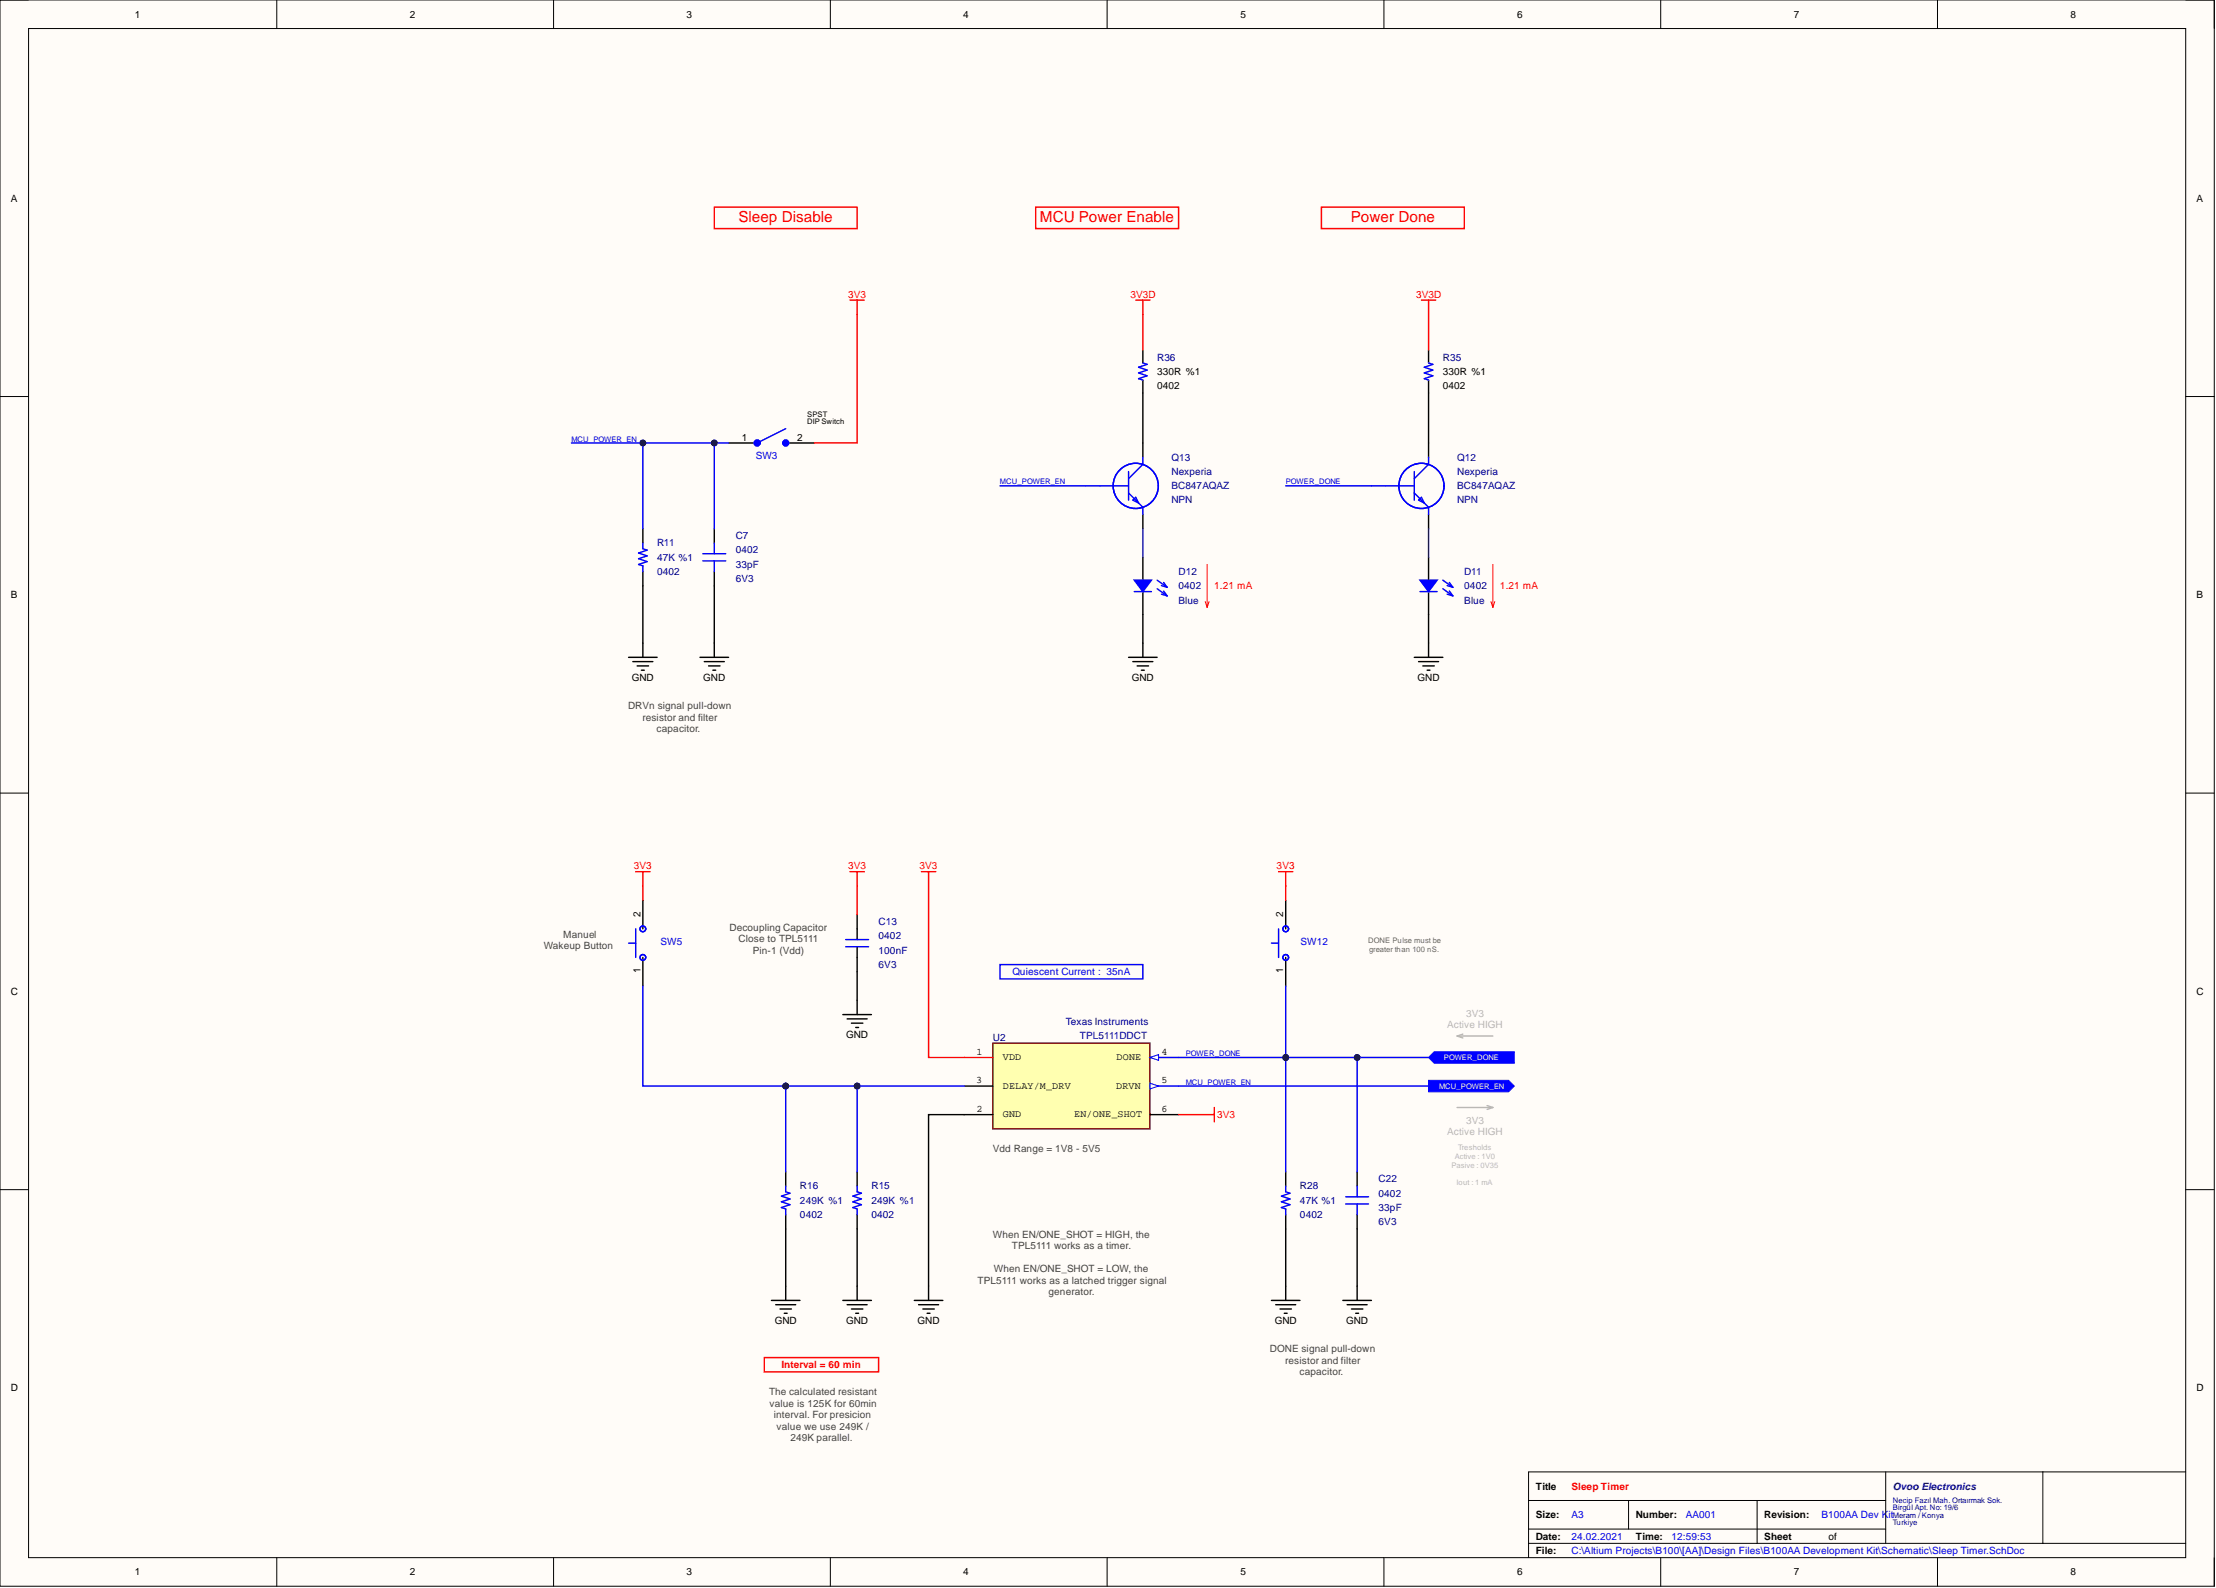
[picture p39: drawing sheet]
<svg xmlns="http://www.w3.org/2000/svg" width="393mm" height="282mm" viewBox="0 0 393 282" stroke-linecap="round" stroke-linejoin="round" font-family="sans-serif">
<defs><g id="words">
<g font-size="2.7" fill="#f00">
<text x="131.1" y="39.5">Sleep Disable</text>
<text x="184.6" y="39.5">MCU Power Enable</text>
<text x="239.8" y="39.5">Power Done</text>
</g>
<g font-size="1.8">
<text x="23.9" y="3.1">1</text>
<text x="72.8" y="3.1">2</text>
<text x="121.9" y="3.1">3</text>
<text x="171" y="3.1">4</text>
<text x="220.2" y="3.1">5</text>
<text x="269.3" y="3.1">6</text>
<text x="318.4" y="3.1">7</text>
<text x="367.5" y="3.1">8</text>
<text x="1.9" y="35.8">A</text>
<text x="389.9" y="35.8">A</text>
<text x="205.4" y="66.5">330R %1</text>
<text x="205.4" y="69.1">0402</text>
<text x="256.1" y="66.5">330R %1</text>
<text x="256.1" y="69.1">0402</text>
<text x="131.7" y="78.2">1</text>
<text x="141.5" y="78.2">2</text>
<text x="1.9" y="106.2">B</text>
<text x="389.9" y="106.2">B</text>
<text x="112.2" y="120.8">GND</text>
<text x="124.8" y="120.8">GND</text>
<text x="200.9" y="120.8">GND</text>
<text x="251.6" y="120.8">GND</text>
<text x="113.7" y="162.8" transform="rotate(-90 113.7 162.8)">2</text>
<text x="227.8" y="162.8" transform="rotate(-90 227.8 162.8)">2</text>
<text x="113.7" y="172.7" transform="rotate(-90 113.7 172.7)">1</text>
<text x="227.8" y="172.7" transform="rotate(-90 227.8 172.7)">1</text>
<text x="1.9" y="176.6">C</text>
<text x="389.9" y="176.6">C</text>
<text x="150.2" y="184.2">GND</text>
<text x="173.4" y="187.2">1</text>
<text x="178" y="188.2">VDD</text>
<text x="198.2" y="188.2">DONE</text>
<text x="206.2" y="187.2">4</text>
<text x="173.3" y="192.3">3</text>
<text x="173.4" y="197.3">2</text>
<text x="178" y="193.3">DELAY/M_DRV</text>
<text x="198.1" y="193.3">DRVN</text>
<text x="206.2" y="197.3">6</text>
<text x="206.2" y="192.3">5</text>
<text x="178" y="198.4">GND</text>
<text x="190.7" y="198.4">EN/ONE_SHOT</text>
<text x="137.5" y="235">GND</text>
<text x="150.2" y="235">GND</text>
<text x="162.9" y="235">GND</text>
<text x="226.3" y="235">GND</text>
<text x="239" y="235">GND</text>
<text x="1.9" y="247">D</text>
<text x="389.9" y="247">D</text>
<text x="272.6" y="264.4">Title</text>
<text x="272.6" y="269.5">Size:</text>
<text x="290.3" y="269.5">Number:</text>
<text x="313.2" y="269.5">Revision:</text>
<text x="272.6" y="273.3">Date:</text>
<text x="272.6" y="275.8">File:</text>
<text x="290.3" y="273.3">Time:</text>
<text x="313.2" y="273.3">Sheet</text>
<text x="324.6" y="273.3">of</text>
<text x="23.9" y="279.6">1</text>
<text x="72.8" y="279.6">2</text>
<text x="121.9" y="279.6">3</text>
<text x="171" y="279.6">4</text>
<text x="220.2" y="279.6">5</text>
<text x="269.3" y="279.6">6</text>
<text x="318.4" y="279.6">7</text>
<text x="367.5" y="279.6">8</text>
</g>
<g font-size="1.8" fill="#f00">
<text x="150.5" y="52.8">3V3</text>
<text x="200.7" y="52.8">3V3D</text>
<text x="251.4" y="52.8">3V3D</text>
<text x="215.5" y="104.6">1.21 mA</text>
<text x="266.3" y="104.6">1.21 mA</text>
<text x="112.5" y="154.3">3V3</text>
<text x="150.5" y="154.3">3V3</text>
<text x="163.2" y="154.3">3V3</text>
<text x="226.6" y="154.3">3V3</text>
<text x="216" y="198.4">3V3</text>
<text x="138.7" y="242.8">Interval = 60 min</text>
<text x="278.9" y="264.4">Sleep Timer</text>
</g>
<g font-size="1.8" fill="#000080">
<text x="205.4" y="64">R36</text>
<text x="256.1" y="64">R35</text>
<text x="207.9" y="81.8">Q13</text>
<text x="258.6" y="81.8">Q12</text>
<text x="207.9" y="84.3">Nexperia</text>
<text x="207.9" y="86.8">BC847AQAZ</text>
<text x="207.9" y="89.4">NPN</text>
<text x="258.6" y="84.3">Nexperia</text>
<text x="258.6" y="86.8">BC847AQAZ</text>
<text x="258.6" y="89.4">NPN</text>
<text x="130.6" y="95.7">C7</text>
<text x="116.6" y="99.5">47K %1</text>
<text x="116.6" y="97">R11</text>
<text x="130.6" y="98.2">0402</text>
<text x="130.6" y="100.8">33pF</text>
<text x="116.6" y="102">0402</text>
<text x="130.6" y="103.3">6V3</text>
<text x="209.2" y="104.6">0402</text>
<text x="209.2" y="107.1">Blue</text>
<text x="209.2" y="102">D12</text>
<text x="259.9" y="104.6">0402</text>
<text x="259.9" y="107.1">Blue</text>
<text x="259.9" y="102">D11</text>
<text x="155.9" y="166.7">0402</text>
<text x="155.9" y="164.2">C13</text>
<text x="155.9" y="169.3">100nF</text>
<text x="155.9" y="171.8">6V3</text>
<text x="176.2" y="184.7">U2</text>
<text x="189.2" y="182">Texas Instruments</text>
<text x="191.7" y="184.5">TPL5111DDCT</text>
<text x="244.7" y="209.9">C22</text>
<text x="142" y="213.7">249K %1</text>
<text x="142" y="211.1">R16</text>
<text x="154.7" y="213.7">249K %1</text>
<text x="154.7" y="211.1">R15</text>
<text x="230.8" y="213.7">47K %1</text>
<text x="230.8" y="211.1">R28</text>
<text x="244.7" y="212.4">0402</text>
<text x="244.7" y="214.9">33pF</text>
<text x="142" y="216.2">0402</text>
<text x="154.7" y="216.2">0402</text>
<text x="230.8" y="216.2">0402</text>
<text x="244.7" y="217.5">6V3</text>
<text x="336" y="264.4">Ovoo Electronics</text>
</g>
<g font-size="1.8" fill="#00f">
<text x="134.1" y="81.5">SW3</text>
<text x="117.2" y="167.7">SW5</text>
<text x="230.8" y="167.7">SW12</text>
<text x="179.7" y="173.1">Quiescent Current : 35nA</text>
<text x="278.9" y="269.5">A3</text>
<text x="299.2" y="269.5">AA001</text>
<text x="323.3" y="269.5">B100AA Dev Kit</text>
<text x="278.9" y="273.3">24.02.2021</text>
<text x="278.9" y="275.8">C:\Altium Projects\B100\[AA]\Design Files\B100AA Development Kit\Schematic\Sleep Timer.SchDoc</text>
<text x="296.7" y="273.3">12:59:53</text>
</g>
<g font-size="1.8" fill="#434343">
<text x="111.5" y="125.9">DRVn signal pull-down</text>
<text x="114" y="127.9">resistor and filter</text>
<text x="116.6" y="130">capacitor.</text>
<text x="100" y="166.5">Manuel</text>
<text x="129.5" y="165.2">Decoupling Capacitor</text>
<text x="131.1" y="167.2">Close to TPL5111</text>
<text x="96.5" y="168.5">Wakeup Button</text>
<text x="133.6" y="169.3">Pin-1 (Vdd)</text>
<text x="176.2" y="204.5">Vdd Range = 1V8 - 5V5</text>
<text x="176.2" y="219.7">When EN/ONE_SHOT = HIGH, the</text>
<text x="179.6" y="221.8">TPL5111 works as a timer.</text>
<text x="173.5" y="227.9">TPL5111 works as a latched trigger signal</text>
<text x="176.4" y="225.8">When EN/ONE_SHOT = LOW, the</text>
<text x="186.1" y="229.9">generator.</text>
<text x="225.4" y="240">DONE signal pull-down</text>
<text x="228.1" y="242.1">resistor and filter</text>
<text x="230.7" y="244.1">capacitor.</text>
<text x="136.5" y="247.7">The calculated resistant</text>
<text x="136.6" y="249.7">value is 125K for 60min</text>
<text x="137.4" y="251.7">interval. For presicion</text>
<text x="137.9" y="253.7">value we use 249K /</text>
<text x="140.3" y="255.8">249K parallel.</text>
</g>
<g font-size="1.8" fill="#b7b7b7">
<text x="256.9" y="182.5">Active HIGH</text>
<text x="260.3" y="180.4">3V3</text>
<text x="256.9" y="201.5">Active HIGH</text>
<text x="260.3" y="199.5">3V3</text>
</g>
<g font-size="1.4">
<text x="143.3" y="74.1">SPST</text>
<text x="143.3" y="75.3">DIP Switch</text>
</g>
<g font-size="1.4" fill="#00f">
<text x="101.4" y="78.4">MCU_POWER_EN</text>
<text x="177.5" y="86">MCU_POWER_EN</text>
<text x="228.2" y="86">POWER_DONE</text>
<text x="210.5" y="187.4">POWER_DONE</text>
<text x="210.5" y="192.5">MCU_POWER_EN</text>
</g>
<g font-size="1.4" fill="#666">
<text x="242.8" y="167.4">DONE Pulse must be</text>
<text x="243" y="168.9">greater than 100 nS.</text>
</g>
<g font-size="1.4" fill="#fff">
<text x="256.3" y="188.2">POWER_DONE</text>
<text x="255.4" y="193.3">MCU_POWER_EN</text>
</g>
<g font-size="1.4" fill="#b7b7b7">
<text x="257.6" y="207.2">Pasive : 0V35</text>
<text x="258.2" y="205.7">Active : 1V0</text>
<text x="258.8" y="204.2">Tresholds</text>
<text x="258.6" y="210.3">Iout : 1 mA</text>
</g>
<g font-size="1.4" fill="#000080">
<text x="336" y="266.8">Necip Fazıl Mah. Ortaırmak Sok.</text>
<text x="336" y="268.1">Birgül Apt. No: 19/6</text>
<text x="336" y="269.4">Meram / Konya</text>
<text x="336" y="270.6">Turkiye</text>
</g>
</g></defs>
<path d="M0 0h393v281.6h-393z" fill-rule="evenodd" fill="#fffcf8"/>
<path d="M0 0h393v281.6h-393z" fill="none" stroke="#000" stroke-width=".18"/>
<path d="M5.1 5.1h382.9v271.4h-382.9z" fill-rule="evenodd" fill="#fffcf8"/>
<g fill="none" stroke="#000" stroke-width=".18">
<path d="M0 0h5.1M49.1 0v5.1M98.3 0v5.1M147.4 0v5.1M196.5 0v5.1M245.7 0v5.1M294.8 0v5.1M343.9 0v5.1M388 0h5v5.1M5.1 5.1h382.9v271.4h-382.9zM0 70.4h5.1M388 70.4h5"/>
<path d="M0 140.8h5.1M388 140.8h5M0 211.2h5.1M388 211.2h5M49.1 276.5v5.1M98.3 276.5v5.1M147.4 276.5v5.1M196.5 276.5v5.1M245.7 276.5v5.1M271.3 266.3h63.4M271.3 273.9h116.7M271.3 271.4h63.4"/>
<path d="M289.1 266.3v5.1M294.8 276.5v5.1M311.9 266.3v7.6M334.7 261.3v12.6M343.9 276.5v5.1M362.6 261.3v12.6M388 261.3h-116.7v15.2M393 276.5v5.1"/>
</g>
<path d="M135.7 241h20.2v2.5h-20.2z" fill="none" stroke="#f00" stroke-width=".25"/>
<path d="M176.2 185.2h27.9v15.2h-27.9z" fill-rule="evenodd" fill="#ffffb0"/>
<path d="M176.2 185.2h27.9v15.2h-27.9z" fill="none" stroke="#800000" stroke-width=".25"/>
<path d="M171.2 187.7h5" fill="none" stroke="#f00" stroke-width=".25"/>
<path d="M171.2 197.8h5M171.2 192.8h5M204.1 197.8h5.1" fill="none" stroke="#000" stroke-width=".25"/>
<path d="M204.1 192.8h5.1" fill="none" stroke="#00f" stroke-width=".25"/>
<path d="M204.1 192.3l1.5 .5-1.5 .5z" fill="#f8fcff"/>
<path d="M204.1 192.3l1.5 .5-1.5 .5z" fill="none" stroke="#00f" stroke-width=".18"/>
<path d="M204.1 187.7h5.1" fill="none" stroke="#00f" stroke-width=".25"/>
<path d="M204.1 187.7l1.5-.5v1z" fill="#f8fcff"/>
<path d="M204.1 187.7l1.5-.5v1z" fill="none" stroke="#00f" stroke-width=".18"/>
<g fill="none" stroke="#000" stroke-width=".25">
<path d="M152.1 162.3v4.5M152.1 168v4.5M152.1 177.6v2.5M149.6 180.1h5.1M150.4 180.9h3.5M151.1 181.6h2.1M151.9 182.4h.5M139.5 208v2.5M139.5 215.6v2.5M152.1 208v2.5M152.1 215.6v2.5M228.2 208v2.5"/>
<path d="M228.2 215.6v2.5M240.9 208v2.5M240.9 215.6v2.5M136.9 230.8h5.1M137.7 231.6h3.5M138.5 232.3h2M139.2 233.1h.5M139.5 228.3v2.5M149.6 230.8h5.1M150.4 231.6h3.5M151.1 232.3h2.1M151.9 233.1h.5"/>
<path d="M152.1 228.3v2.5M162.3 230.8h5.1M163 231.6h3.6M163.8 232.3h2M164.6 233.1h.5M164.8 228.3v2.5M225.7 230.8h5.1M226.4 231.6h3.6M227.2 232.3h2M228 233.1h.5M228.2 228.3v2.5M238.4 230.8h5"/>
<path d="M239.1 231.6h3.6M239.9 232.3h2M240.6 233.1h.5M240.9 228.3v2.5"/>
</g>
<path d="M150.1 166.8h4.1M150.1 168h4.1M177.5 171.2h25.4v2.6h-25.4zM139.5 210.5v1l.7 .3-1.5 .5 1.5 .5-1.5 .5 1.5 .5-1.5 .5 .8 .3v1M152.1 210.5v1l.8 .3-1.5 .5 1.5 .5-1.5 .5 1.5 .5-1.5 .5 .7 .3v1M228.2 210.5v1l.8 .3-1.5 .5 1.5 .5-1.5 .5 1.5 .5-1.5 .5 .7 .3v1M238.9 212.4h4M238.9 213.7h4M240.9 210.5v1.9M240.9 213.7v1.9" fill="none" stroke="#00f" stroke-width=".25"/>
<path d="M150.9 154.7h2.5M152.1 154.7v2.6M163.6 154.7h2.5M164.8 154.7v2.6M213 197.8h2.5M215.5 196.6v2.5" fill="none" stroke="#f00" stroke-width=".25"/>
<path d="M258.6 183.9h6.4M258.6 183.9l1.1 .3M258.6 196.6h6.4M259.7 183.6l-1.1 .3M264 196.2l1 .4M265 196.6l-1 .3" fill="none" stroke="#b7b7b7" stroke-width=".25"/>
<path d="M253.6 191.8h14.2l1 1-1 1h-14.2z" fill-rule="evenodd" fill="#00f"/>
<path d="M253.6 191.8h14.2l1 1-1 1h-14.2z" fill="none" stroke="#00f" stroke-width=".18"/>
<path d="M254.6 186.7h14.2v2h-14.2l-1-1z" fill-rule="evenodd" fill="#00f"/>
<path d="M254.6 186.7h14.2v2h-14.2l-1-1z" fill="none" stroke="#00f" stroke-width=".18"/>
<g fill="none" stroke="#000" stroke-width=".25">
<path d="M202.9 62.1v2.3M202.9 67.5v2.2M202.9 78.6v2.6M202.9 91.3v2.5M202.9 98.9v4.1M200.3 116.7h5.1M201.1 117.4h3.5M201.8 118.2h2.1M202.6 119h.5M202.9 105v4.1M202.9 114.1v2.6M228.2 159.8v5.1"/>
<path d="M228.2 169.9v5.1"/>
</g>
<g fill="none" stroke="#00f" stroke-width=".25">
<path d="M202.9 64.4l.7 .3-1.5 .5 1.5 .5-1.5 .5 1.5 .5-1.5 .5 .8 .3M192.7 86.2h7.6M200.3 83.7v5.1M200.3 87.5l2.6 2.5v1.3M201.6 88.3l.5 1-1-.5zM202.9 81.2v1.2l-2.6 2.6M201.3 105h3.1M225.7 167.4h1.2M226.9 164.9v5"/>
<circle cx="201.6" cy="86.2" r="4"/>
<circle cx="228.2" cy="164.9" r=".51"/>
<circle cx="228.2" cy="169.9" r=".51"/>
</g>
<path d="M201.6 53.3h2.5M202.9 53.3v2.5M226.9 154.7h2.6M228.2 154.7v2.6" fill="none" stroke="#f00" stroke-width=".25"/>
<path d="M213.9 106.8l.4 1M214.3 100.2v7.6M214.6 106.8l-.3 1" fill="none" stroke="#f00" stroke-width=".18"/>
<path d="M201.3 103h3.1l-1.5 2z" fill="#00f"/>
<g fill="none" stroke="#00f" stroke-width=".25">
<path d="M253.6 64.4l.7 .3-1.5 .5 1.5 .5-1.5 .5 1.5 .5-1.5 .5 .8 .3M243.4 86.2h7.6M251 83.7v5.1M251 87.5l2.6 2.5v1.3M252.3 88.3l.5 1-1-.5zM253.6 81.2v1.2l-2.6 2.6M201.3 103h3.1l-1.5 2zM205.4 103l1.8 1.2M205.4 104.5l1.8 1.3M206.2 103.9l1 .3M206.2 105.5l1 .3M206.5 103.4l.7 .8"/>
<path d="M206.5 104.9l.7 .9M252.1 105h3"/>
<circle cx="252.3" cy="86.2" r="4"/>
</g>
<path d="M183.8 36.8h25.4v3.8h-25.4zM252.3 53.3h2.5M253.6 53.3v2.5" fill="none" stroke="#f00" stroke-width=".25"/>
<path d="M253.6 62.1v2.3M253.6 67.5v2.2M253.6 78.6v2.6M253.6 91.3v2.5M253.6 98.9v4.1M251 116.7h5.1M251.8 117.4h3.5M252.6 118.2h2M253.3 119h.5M253.6 105v4.1M253.6 114.1v2.6" fill="none" stroke="#000" stroke-width=".25"/>
<path d="M264.6 106.8l.4 1M265 100.2v7.6M265.3 106.8l-.3 1" fill="none" stroke="#f00" stroke-width=".18"/>
<path d="M252.1 103h3l-1.5 2z" fill="#00f"/>
<g fill="none" stroke="#00f" stroke-width=".25">
<path d="M101.4 78.6h27.9M139.5 76.1l-5.1 2.5M114.1 96.4v1l.8 .3-1.6 .5 1.6 .5-1.6 .5 1.6 .5-1.6 .5 .8 .2v1.1M124.8 98.3h4M124.8 99.6h4M126.8 96.4v1.9M126.8 99.6v1.9M252.1 103h3l-1.5 2zM256.1 103l1.8 1.2M256.1 104.5l1.8 1.3M256.9 103.9l1 .3M256.9 105.5l1 .3"/>
<path d="M257.3 103.4l.6 .8M257.3 104.9l.6 .9M111.6 167.4h1.2M112.8 164.9v5"/>
<circle cx="114.1" cy="164.9" r=".51"/>
<circle cx="114.1" cy="169.9" r=".51"/>
</g>
<path d="M126.8 36.8h25.3v3.8h-25.3zM234.6 36.8h25.3v3.8h-25.3zM150.9 53.3h2.5M152.1 53.3v2.5M112.8 154.7h2.6M114.1 154.7v2.6" fill="none" stroke="#f00" stroke-width=".25"/>
<g fill="none" stroke="#000" stroke-width=".25">
<path d="M129.3 78.6h5.1M139.5 78.6h5M253.6 69.7v8.9M114.1 93.8v2.6M126.8 93.8v2.6M111.6 116.7h5M112.3 117.4h3.6M113.1 118.2h2M113.9 119h.5M114.1 101.5v2.5M114.1 114.1v2.6M124.3 116.7h5"/>
<path d="M125 117.4h3.6M125.8 118.2h2M126.5 119h.5M126.8 101.5v2.5M126.8 114.1v2.6M114.1 159.8v5.1M114.1 169.9v5.1"/>
</g>
<g fill="none" stroke="#00f" stroke-width=".76">
<circle cx="134.4" cy="78.6" r=".25"/>
<circle cx="139.5" cy="78.6" r=".25"/>
</g>
<circle cx="126.8" cy="78.6" r=".51" fill="#000080"/>
<circle cx="126.8" cy="78.6" r=".51" fill="none" stroke="#000080" stroke-width=".18"/>
<circle cx="114.1" cy="78.6" r=".51" fill="#000080"/>
<circle cx="114.1" cy="78.6" r=".51" fill="none" stroke="#000080" stroke-width=".18"/>
<path d="M114.1 175v17.8h25.4" fill="none" stroke="#00f" stroke-width=".25"/>
<circle cx="139.5" cy="192.8" r=".51" fill="#000080"/>
<circle cx="139.5" cy="192.8" r=".51" fill="none" stroke="#000080" stroke-width=".18"/>
<path d="M139.5 192.8h12.6" fill="none" stroke="#00f" stroke-width=".25"/>
<circle cx="139.5" cy="192.8" r=".51" fill="#000080"/>
<circle cx="139.5" cy="192.8" r=".51" fill="none" stroke="#000080" stroke-width=".18"/>
<circle cx="152.1" cy="192.8" r=".51" fill="#000080"/>
<circle cx="152.1" cy="192.8" r=".51" fill="none" stroke="#000080" stroke-width=".18"/>
<path d="M152.1 55.8v22.8h-7.6" fill="none" stroke="#f00" stroke-width=".25"/>
<path d="M152.1 192.8h19.1" fill="none" stroke="#00f" stroke-width=".25"/>
<circle cx="152.1" cy="192.8" r=".51" fill="#000080"/>
<circle cx="152.1" cy="192.8" r=".51" fill="none" stroke="#000080" stroke-width=".18"/>
<path d="M171.2 197.8h-6.4v30.5" fill="none" stroke="#000" stroke-width=".25"/>
<path d="M164.8 157.3v30.4h6.4M209.2 197.8h3.8" fill="none" stroke="#f00" stroke-width=".25"/>
<path d="M177.5 86.2h15.2M209.2 187.7h44.4M209.2 192.8h44.4" fill="none" stroke="#00f" stroke-width=".25"/>
<circle cx="240.9" cy="187.7" r=".51" fill="#000080"/>
<circle cx="240.9" cy="187.7" r=".51" fill="none" stroke="#000080" stroke-width=".18"/>
<circle cx="228.2" cy="187.7" r=".51" fill="#000080"/>
<circle cx="228.2" cy="187.7" r=".51" fill="none" stroke="#000080" stroke-width=".18"/>
<path d="M114.1 78.6v15.2M228.2 86.2h15.2" fill="none" stroke="#00f" stroke-width=".25"/>
<path d="M114.1 157.3v2.5" fill="none" stroke="#f00" stroke-width=".25"/>
<path d="M114.1 104v10.1" fill="none" stroke="#000" stroke-width=".25"/>
<circle cx="114.1" cy="78.6" r=".51" fill="#000080"/>
<circle cx="114.1" cy="78.6" r=".51" fill="none" stroke="#000080" stroke-width=".18"/>
<path d="M126.8 104v10.1" fill="none" stroke="#000" stroke-width=".25"/>
<path d="M126.8 78.6v15.2" fill="none" stroke="#00f" stroke-width=".25"/>
<circle cx="126.8" cy="78.6" r=".51" fill="#000080"/>
<circle cx="126.8" cy="78.6" r=".51" fill="none" stroke="#000080" stroke-width=".18"/>
<path d="M139.5 218.1v10.2" fill="none" stroke="#000" stroke-width=".25"/>
<path d="M139.5 192.8v15.2" fill="none" stroke="#00f" stroke-width=".25"/>
<circle cx="139.5" cy="192.8" r=".51" fill="#000080"/>
<circle cx="139.5" cy="192.8" r=".51" fill="none" stroke="#000080" stroke-width=".18"/>
<path d="M152.1 218.1v10.2" fill="none" stroke="#000" stroke-width=".25"/>
<path d="M152.1 192.8v15.2" fill="none" stroke="#00f" stroke-width=".25"/>
<circle cx="152.1" cy="192.8" r=".51" fill="#000080"/>
<circle cx="152.1" cy="192.8" r=".51" fill="none" stroke="#000080" stroke-width=".18"/>
<path d="M202.9 69.7v8.9M202.9 109.1v5M152.1 172.5v5.1M228.2 218.1v10.2" fill="none" stroke="#000" stroke-width=".25"/>
<path d="M202.9 55.8v6.3M152.1 157.3v5" fill="none" stroke="#f00" stroke-width=".25"/>
<path d="M202.9 93.8v5.1" fill="none" stroke="#000080" stroke-width=".25"/>
<path d="M228.2 187.7v20.3" fill="none" stroke="#00f" stroke-width=".25"/>
<circle cx="228.2" cy="187.7" r=".51" fill="#000080"/>
<circle cx="228.2" cy="187.7" r=".51" fill="none" stroke="#000080" stroke-width=".18"/>
<path d="M228.2 175v12.7" fill="none" stroke="#00f" stroke-width=".25"/>
<circle cx="228.2" cy="187.7" r=".51" fill="#000080"/>
<circle cx="228.2" cy="187.7" r=".51" fill="none" stroke="#000080" stroke-width=".18"/>
<path d="M228.2 157.3v2.5" fill="none" stroke="#f00" stroke-width=".25"/>
<path d="M240.9 218.1v10.2" fill="none" stroke="#000" stroke-width=".25"/>
<path d="M240.9 187.7v20.3" fill="none" stroke="#00f" stroke-width=".25"/>
<circle cx="240.9" cy="187.7" r=".51" fill="#000080"/>
<circle cx="240.9" cy="187.7" r=".51" fill="none" stroke="#000080" stroke-width=".18"/>
<path d="M253.6 109.1v5" fill="none" stroke="#000" stroke-width=".25"/>
<path d="M253.6 93.8v5.1" fill="none" stroke="#000080" stroke-width=".25"/>
<path d="M253.6 55.8v6.3" fill="none" stroke="#f00" stroke-width=".25"/>
<use href="#words"/>
</svg>
